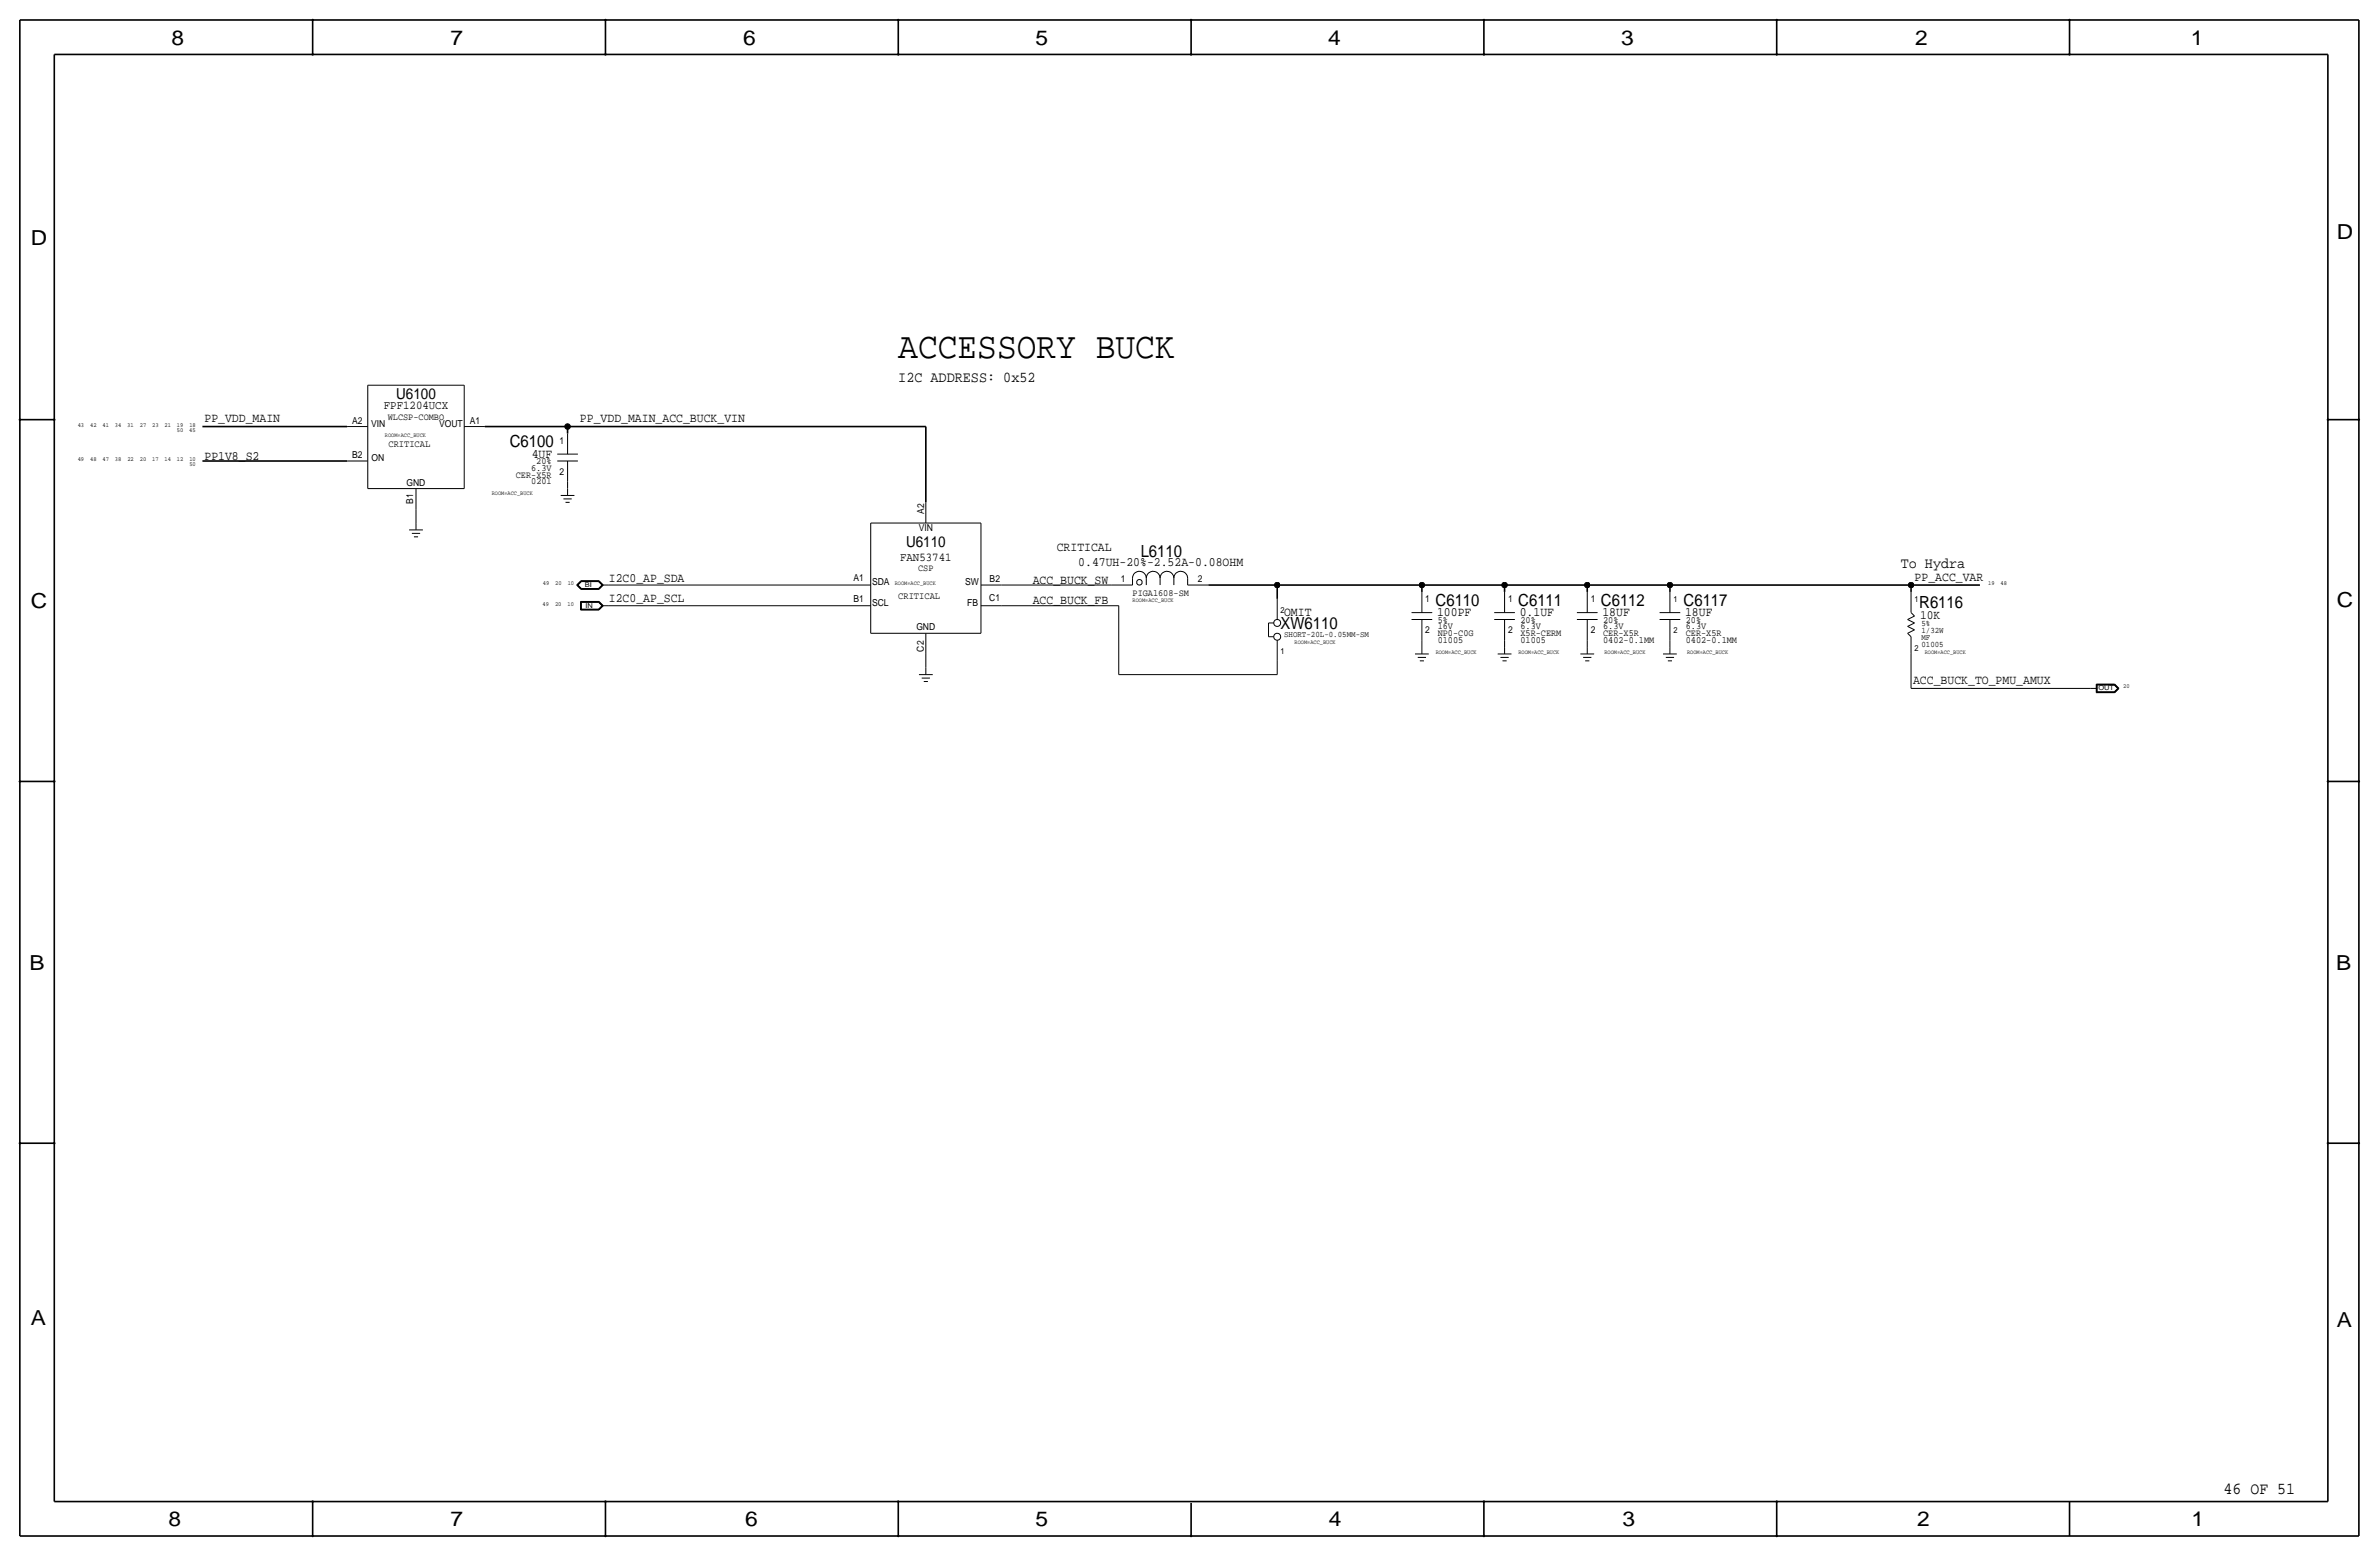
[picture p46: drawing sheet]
<svg xmlns="http://www.w3.org/2000/svg" width="877mm" height="574mm" viewBox="0 0 877 574" stroke-linecap="round" stroke-linejoin="round" font-family="sans-serif">
<defs><g id="words">
<text font-size="13.6" x="331.2" y="131.8">ACCESSORY BUCK</text>
<g font-size="7.6">
<text x="63.2" y="16.5">8</text>
<text x="166.1" y="16.5">7</text>
<text x="274" y="16.5">6</text>
<text x="381.7" y="16.5">5</text>
<text x="489.7" y="16.5">4</text>
<text x="597.6" y="16.5">3</text>
<text x="706.1" y="16.5">2</text>
<text x="807.7" y="16.5">1</text>
<text x="861.5" y="88.1">D</text>
<text x="11.4" y="90.4">D</text>
<text x="11.4" y="224.3">C</text>
<text x="861.5" y="223.8">C</text>
<text x="10.8" y="357.6">B</text>
<text x="861.3" y="357.4">B</text>
<text x="11.3" y="488.4">A</text>
<text x="861.5" y="489.2">A</text>
<text x="62.2" y="562.6">8</text>
<text x="166" y="562.6">7</text>
<text x="274.8" y="562.6">6</text>
<text x="381.7" y="562.6">5</text>
<text x="489.9" y="562.6">4</text>
<text x="598.1" y="562.6">3</text>
<text x="706.8" y="562.6">2</text>
<text x="807.9" y="562.6">1</text>
</g>
<g font-size="6.2">
<text x="188" y="164.8">C6100</text>
<text x="420.5" y="205.2">L6110</text>
<text x="529.3" y="223.3">C6110</text>
<text x="559.7" y="223.3">C6111</text>
<text x="590.2" y="223.3">C6112</text>
<text x="620.7" y="223.3">C6117</text>
<text x="707.6" y="224.3">R6116</text>
<text x="472.1" y="231.9">XW6110</text>
<text x="819.8" y="550.8">46 OF 51</text>
</g>
<g font-size="5.6">
<text x="331.2" y="140.7">I2C ADDRESS: 0x52</text>
<text x="146.1" y="147.1">U6100</text>
<text x="334" y="201.7">U6110</text>
<text x="700.7" y="209.3">To Hydra</text>
</g>
<g font-size="4.7">
<text x="75.4" y="155.4">PP_VDD_MAIN</text>
<text x="213.8" y="155.4">PP_VDD_MAIN_ACC_BUCK_VIN</text>
<text x="75.4" y="169.4">PP1V8_S2</text>
<text x="196.1" y="168.6">4UF</text>
<text x="389.6" y="202.9">CRITICAL</text>
<text x="397.5" y="208.8">0.47UH-20%-2.52A-0.08OHM</text>
<text x="224.5" y="214.4">I2C0_AP_SDA</text>
<text x="380.8" y="215.1">ACC_BUCK_SW</text>
<text x="705.9" y="214">PP_ACC_VAR</text>
<text x="224.5" y="222">I2C0_AP_SCL</text>
<text x="380.8" y="222.7">ACC_BUCK_FB</text>
<text x="473.4" y="227.1">OMIT</text>
<text x="529.8" y="227.1">100PF</text>
<text x="560.3" y="227.1">0.1UF</text>
<text x="590.8" y="227.1">18UF</text>
<text x="621.2" y="227.1">18UF</text>
<text x="707.8" y="228.1">10K</text>
<text x="705.3" y="252">ACC_BUCK_TO_PMU_AMUX</text>
</g>
<g font-size="4.4">
<text x="141.5" y="150.9">FPF1204UCX</text>
<text x="331.8" y="206.8">FAN53741</text>
</g>
<g font-size="3.6">
<text x="143.2" y="164.8">CRITICAL</text>
<text x="331.2" y="220.7">CRITICAL</text>
</g>
<g font-size="3.5">
<text x="143" y="154.7">WLCSP-COMBO</text>
<text x="129.8" y="156.2">A2</text>
<text x="136.9" y="157.2">VIN</text>
<text x="161.9" y="157.2">VOUT</text>
<text x="173.2" y="156.1">A1</text>
<text x="206.2" y="163.6">1</text>
<text x="129.8" y="168.9">B2</text>
<text x="136.9" y="169.9">ON</text>
<text x="195.8" y="173.5">6.3V</text>
<text x="197.7" y="171.2">20%</text>
<text x="149.9" y="179.3">GND</text>
<text x="190.2" y="176">CER-X5R</text>
<text x="195.8" y="178.5">0201</text>
<text x="206.2" y="175">2</text>
<text x="152.4" y="185.6" transform="rotate(-90 152.4 185.6)">B1</text>
<text x="340.7" y="189.3" transform="rotate(-90 340.7 189.3)">A2</text>
<text x="338.7" y="195.8">VIN</text>
<text x="314.6" y="214.1">A1</text>
<text x="321.5" y="215.6">SDA</text>
<text x="338.5" y="210.5">CSP</text>
<text x="355.8" y="215.6">SW</text>
<text x="364.8" y="214.7">B2</text>
<text x="413.2" y="214.4">1</text>
<text x="441.7" y="214.4">2</text>
<text x="314.6" y="221.7">B1</text>
<text x="364.7" y="221.5">C1</text>
<text x="417.5" y="219.7">PIGA1608-SM</text>
<text x="525.5" y="222">1</text>
<text x="556" y="222">1</text>
<text x="586.4" y="222">1</text>
<text x="321.5" y="223.3">SCL</text>
<text x="356.6" y="223.3">FB</text>
<text x="337.8" y="232.1">GND</text>
<text x="525.5" y="233.4">2</text>
<text x="530" y="229.6">5%</text>
<text x="530" y="231.9">16V</text>
<text x="556" y="233.4">2</text>
<text x="560.5" y="231.9">6.3V</text>
<text x="560.5" y="229.6">20%</text>
<text x="586.4" y="233.4">2</text>
<text x="591" y="229.6">20%</text>
<text x="591" y="231.9">6.3V</text>
<text x="621.5" y="231.9">6.3V</text>
<text x="621.5" y="229.6">20%</text>
<text x="530" y="234.4">NP0-C0G</text>
<text x="530" y="237">01005</text>
<text x="560.5" y="237">01005</text>
<text x="560.5" y="234.4">X5R-CERM</text>
<text x="591" y="234.4">CER-X5R</text>
<text x="591" y="237">0402-0.1MM</text>
<text x="621.5" y="234.4">CER-X5R</text>
<text x="621.5" y="237">0402-0.1MM</text>
<text x="340.6" y="240.1" transform="rotate(-90 340.6 240.1)">C2</text>
</g>
<g font-size="3.1">
<text x="616.9" y="222">1</text>
<text x="705.8" y="222">1</text>
<text x="472.1" y="225.8">2</text>
<text x="616.9" y="233.4">2</text>
<text x="708.4" y="230.9">5%</text>
<text x="708.4" y="233.4">1/32W</text>
<text x="473.4" y="234.7">SHORT-20L-0.05MM-SM</text>
<text x="705.8" y="239.8">2</text>
<text x="708.4" y="236">MF</text>
<text x="708.4" y="238.5">01005</text>
<text x="472.1" y="241">1</text>
</g>
<g font-size="2.5">
<text x="215.6" y="216.4">BI</text>
<text x="215.9" y="224">IN</text>
<text x="773.6" y="254.5">OUT</text>
</g>
<g font-size="2.3">
<text x="28.7" y="157.2">43</text>
<text x="33.2" y="157.2">42</text>
<text x="37.8" y="157.2">41</text>
<text x="42.4" y="157.2">34</text>
<text x="46.9" y="157.2">31</text>
<text x="51.5" y="157.2">27</text>
<text x="56.1" y="157.2">23</text>
<text x="60.7" y="157.2">21</text>
<text x="65.2" y="159.1">50</text>
<text x="65.2" y="157.2">19</text>
<text x="69.8" y="159.1">45</text>
<text x="69.8" y="157.2">18</text>
<text x="28.7" y="169.9">49</text>
<text x="33.2" y="169.9">48</text>
<text x="37.8" y="169.9">47</text>
<text x="42.4" y="169.9">38</text>
<text x="46.9" y="169.9">22</text>
<text x="51.5" y="169.9">20</text>
<text x="56.1" y="169.9">17</text>
<text x="60.7" y="169.9">14</text>
<text x="65.2" y="169.9">12</text>
<text x="69.8" y="171.8">50</text>
<text x="69.8" y="169.9">10</text>
<text x="200.2" y="215.6">49</text>
<text x="204.7" y="215.6">20</text>
<text x="209.3" y="215.6">10</text>
<text x="733" y="215.6">19</text>
<text x="737.6" y="215.6">48</text>
<text x="200.1" y="223.3">49</text>
<text x="204.6" y="223.3">20</text>
<text x="209.2" y="223.3">10</text>
<text x="782.7" y="253.7">20</text>
</g>
<g font-size="2.2">
<text x="141.9" y="161">ROOM=ACC_BUCK</text>
<text x="181.3" y="182.6">ROOM=ACC_BUCK</text>
<text x="329.9" y="215.6">ROOM=ACC_BUCK</text>
<text x="417.5" y="222">ROOM=ACC_BUCK</text>
<text x="477.3" y="237.2">ROOM=ACC_BUCK</text>
<text x="529.3" y="241">ROOM=ACC_BUCK</text>
<text x="559.8" y="241">ROOM=ACC_BUCK</text>
<text x="591.5" y="241">ROOM=ACC_BUCK</text>
<text x="622" y="241">ROOM=ACC_BUCK</text>
<text x="709.6" y="241">ROOM=ACC_BUCK</text>
</g>
</g></defs>
<g fill="none" stroke="#000" stroke-width=".37">
<path d="M128 157.2h7.6zM135.6 142h35.5zM135.6 142v38.1zM171.1 157.2h7.7zM171.1 142v38.1zM209.2 159.8v7.6zM128 169.9h7.6zM205.4 167.4h7.7zM205.4 169.9h7.7zM209.2 177.5v2.6zM209.2 169.9v7.6zM135.6 180.1h35.5z"/>
<path d="M150.8 195.3h5.1zM151.8 196.6h3.1zM152.6 197.9h1.5zM153.4 187.7v5.1zM153.4 192.8v2.5zM153.4 180.1v7.6zM206.7 182.6h5.1zM207.7 183.9h3.1zM208.5 185.2h1.5zM209.2 180.1v2.5zM321 192.8h40.6zM321 192.8v40.6z"/>
<path d="M341.3 185.2v7.6zM361.6 192.8v40.6zM212.6 215.6l1.6 1.6zM212.6 215.6l1.6-1.5zM212.8 215.6l1.4 1.5zM212.8 215.6l1.4-1.4zM212.9 215.6l1.4-1.3zM212.9 215.6l1.4 1.4zM213.1 215.6l1.2-1.2zM213.1 215.6l1.2 1.3zM214.2 217.2h6.6zM214.2 214.1h6.6z"/>
<path d="M214.2 214.2h6.6zM214.2 217.1h6.6zM214.3 214.3h6.4zM214.3 217h6.4zM214.3 216.9h6.4zM214.3 214.4h6.4zM220.7 214.4l1.2 1.2zM220.7 216.9l1.2-1.3zM220.7 217l1.4-1.4zM220.7 214.3l1.4 1.3zM220.8 217.1l1.4-1.5zM220.8 214.2l1.4 1.4z"/>
<path d="M220.8 214.1l1.6 1.5zM220.8 217.2l1.6-1.6zM221.9 215.6h2.6zM224.5 215.6h88.9zM313.4 215.6h7.6zM361.6 215.6h7.7zM369.3 215.6h40.6zM409.9 215.6h7.6zM417.5 213.1a2.54 2.54 0 0 1 2.6-2.5 2.54 2.54 0 0 1 2.5 2.5 2.54 2.54 0 0 1 2.5-2.5 2.54 2.54 0 0 1 2.6 2.5 2.54 2.54 0 0 1 2.5-2.5 2.54 2.54 0 0 1 2.6 2.5 2.54 2.54 0 0 1 2.5-2.5 2.54 2.54 0 0 1 2.5 2.5M417.5 213.1v2.5zM422.6 213.1v2.5zM427.7 213.1v2.5z"/>
<path d="M432.8 213.1v2.5zM437.8 215.6h7.7zM437.8 213.1v2.5zM524.2 218.2v7.6zM554.7 218.2v7.6zM585.2 218.2v7.6zM615.6 218.2v7.6zM704.5 218.2v7.6zM214 221.7v3.1zM214 224.8h6.8zM214 221.7h6.8zM214.1 221.8h6.7z"/>
<path d="M214.1 221.8v2.9zM214.1 224.7h6.7zM214.2 221.9v2.7zM214.2 224.6h6.5zM214.2 221.9h6.5zM214.3 222h6.4zM214.3 222v2.5zM214.3 224.5h6.4zM220.7 222l1.2 1.3zM220.7 224.5l1.2-1.2zM220.7 224.6l1.4-1.3zM220.7 221.9l1.4 1.4z"/>
<path d="M220.8 224.7l1.4-1.4zM220.8 221.8l1.4 1.5zM220.8 221.7l1.6 1.6zM220.8 224.8l1.6-1.5zM221.9 223.3h2.6zM224.5 223.3h88.9zM313.4 223.3h7.6zM321 233.4h40.6zM341.3 233.4v7.6zM361.6 223.3h7.7zM369.3 223.3h43.1zM412.4 223.3v25.4z"/>
<path d="M467.7 229.6v5.1zM467.7 234.7h1.9zM467.7 229.6h1.9zM470.9 236v7.6zM470.9 220.7v7.6zM520.4 228.3h7.6zM520.4 225.8h7.6zM524.2 236v2.5zM524.2 228.3v7.7zM524.2 238.5v2.5zM550.9 228.3h7.6zM550.9 225.8h7.6z"/>
<path d="M554.7 236v2.5zM554.7 228.3v7.7zM554.7 238.5v2.5zM581.4 225.8h7.6zM581.4 228.3h7.6zM585.2 236v2.5zM585.2 238.5v2.5zM585.2 228.3v7.7zM611.8 228.3h7.7zM611.8 225.8h7.7zM615.6 236v2.5zM615.6 228.3v7.7z"/>
<path d="M615.6 238.5v2.5zM703.3 228.3l2.5-1.2zM703.3 233.4l2.5-1.2zM703.3 230.9l2.5-1.3zM703.3 233.4l1.2 1.3zM703.3 230.9l2.5 1.3zM703.3 228.3l2.5 1.3zM704.5 225.8l1.3 1.3zM704.5 234.7v6.3zM338.8 248.7h5.1zM339.8 249.9h3zM340.6 251.2h1.5z"/>
<path d="M341.3 241v5.1zM341.3 246.1v2.6zM412.4 248.7h58.5zM470.9 243.6v5.1zM521.7 241h5zM522.7 242.3h3zM523.4 243.6h1.6zM552.1 241h5.1zM553.2 242.3h3zM553.9 243.6h1.5zM582.6 241h5.1zM583.6 242.3h3.1z"/>
<path d="M584.4 243.6h1.5zM613.1 241h5.1zM614.1 242.3h3.1zM614.9 243.6h1.5zM704.5 241v12.7zM704.5 253.7h66.1zM770.6 253.7h2.5zM772.8 255.3h6.8zM772.8 252.2v3.1zM772.8 252.2h6.8zM772.9 252.3h6.7zM772.9 252.3v2.9z"/>
<path d="M772.9 255.2h6.7zM773 252.4h6.5zM773 252.4v2.7zM773 255.1h6.5zM773.1 252.5h6.4zM773.1 252.5v2.5zM773.1 255h6.4zM779.5 252.5l1.2 1.2zM779.5 255l1.2-1.3zM779.5 255.1l1.4-1.4zM779.5 252.4l1.4 1.3zM779.6 255.2l1.4-1.5z"/>
<path d="M779.6 252.3l1.4 1.4zM779.6 252.2l1.6 1.5zM779.6 255.3l1.6-1.6z"/>
<circle cx="420.1" cy="214.6" r="1.02"/>
<circle cx="470.9" cy="234.7" r="1.28"/>
<circle cx="470.9" cy="229.6" r="1.28"/>
</g>
<g fill="none" stroke="#000" stroke-width=".6" stroke-linecap="butt">
<path d="M7.3 7.4v558.8zM7.3 7.4h862.3zM115.3 7.4v12.7zM223.2 7.4v12.7zM331.2 7.4v12.7zM439.1 7.4v12.7zM547.1 7.4v12.7zM655 7.4v12.7zM763 7.4v12.7zM869.6 7.4v558.8zM20 20.1v533.4zM20 20.1h838.2z"/>
<path d="M858.2 20.1v533.4zM7.3 154.7h12.7zM74.6 157.2h53.4zM178.8 157.2h30.4zM209.2 157.2h132.1zM209.2 157.2v2.6zM341.3 157.2v28zM858.2 154.7h11.4zM74.6 169.9h53.4zM445.5 215.6h25.4zM470.9 215.6h53.3zM470.9 215.6v5.1z"/>
<path d="M524.2 215.6v2.6zM524.2 215.6h30.5zM554.7 215.6v2.6zM554.7 215.6h30.5zM585.2 215.6v2.6zM585.2 215.6h30.4zM615.6 215.6h88.9zM615.6 215.6v2.6zM704.5 215.6h25.4zM704.5 215.6v2.6zM7.3 288h12.7zM858.2 288h11.4z"/>
<path d="M7.3 421.4h12.7zM858.2 421.4h11.4zM20 553.5h838.2zM115.3 553.5v12.7zM223.2 553.5v12.7zM331.2 553.5v12.7zM439.1 554v12.2zM547.1 553.5v12.7zM655 553.5v12.7zM763 553.5v12.7zM7.3 566.2h862.3z"/>
</g>
<g fill="#000" stroke="#000" stroke-width=".37">
<path d="M115.1 7.2h.4v.3h-.4zM115.1 19.9h.4v.3h-.4zM223 7.2h.4v.3h-.4zM223 19.9h.4v.3h-.4zM331 19.9h.4v.3h-.4zM331 7.2h.4v.3h-.4zM438.9 7.2h.4v.3h-.4zM438.9 19.9h.4v.3h-.4zM546.9 7.2h.4v.3h-.4zM546.9 19.9h.4v.3h-.4zM654.8 19.9h.4v.3h-.4zM654.8 7.2h.4v.3h-.4z"/>
<path d="M762.8 19.9h.4v.3h-.4zM762.8 7.2h.4v.3h-.4zM7.1 154.5h.4v.4h-.4zM19.8 154.5h.4v.4h-.4zM858 154.5h.4v.4h-.4zM869.5 154.5h.3v.4h-.3zM7.1 287.9h.4v.3h-.4zM19.8 287.9h.4v.3h-.4zM858 287.9h.4v.3h-.4zM869.5 287.9h.3v.3h-.3zM7.1 421.2h.4v.4h-.4zM19.8 421.2h.4v.4h-.4z"/>
<path d="M858 421.2h.4v.4h-.4zM869.5 421.2h.3v.4h-.3zM115.1 553.3h.4v.3h-.4zM223 553.3h.4v.3h-.4zM331 553.3h.4v.3h-.4zM546.9 553.3h.4v.3h-.4zM654.8 553.3h.4v.3h-.4zM115.1 566h.4v.3h-.4zM223 566h.4v.3h-.4zM331 566h.4v.3h-.4zM438.9 566h.4v.3h-.4zM546.9 566h.4v.3h-.4z"/>
<path d="M654.8 566h.4v.3h-.4z"/>
<circle cx="209.2" cy="157.2" r="1.02"/>
<circle cx="470.9" cy="215.6" r="1.02"/>
<circle cx="524.2" cy="215.6" r="1.02"/>
<circle cx="554.7" cy="215.6" r="1.02"/>
<circle cx="585.2" cy="215.6" r="1.02"/>
<circle cx="615.6" cy="215.6" r="1.02"/>
<circle cx="704.5" cy="215.6" r="1.02"/>
</g>
<use href="#words"/>
</svg>
